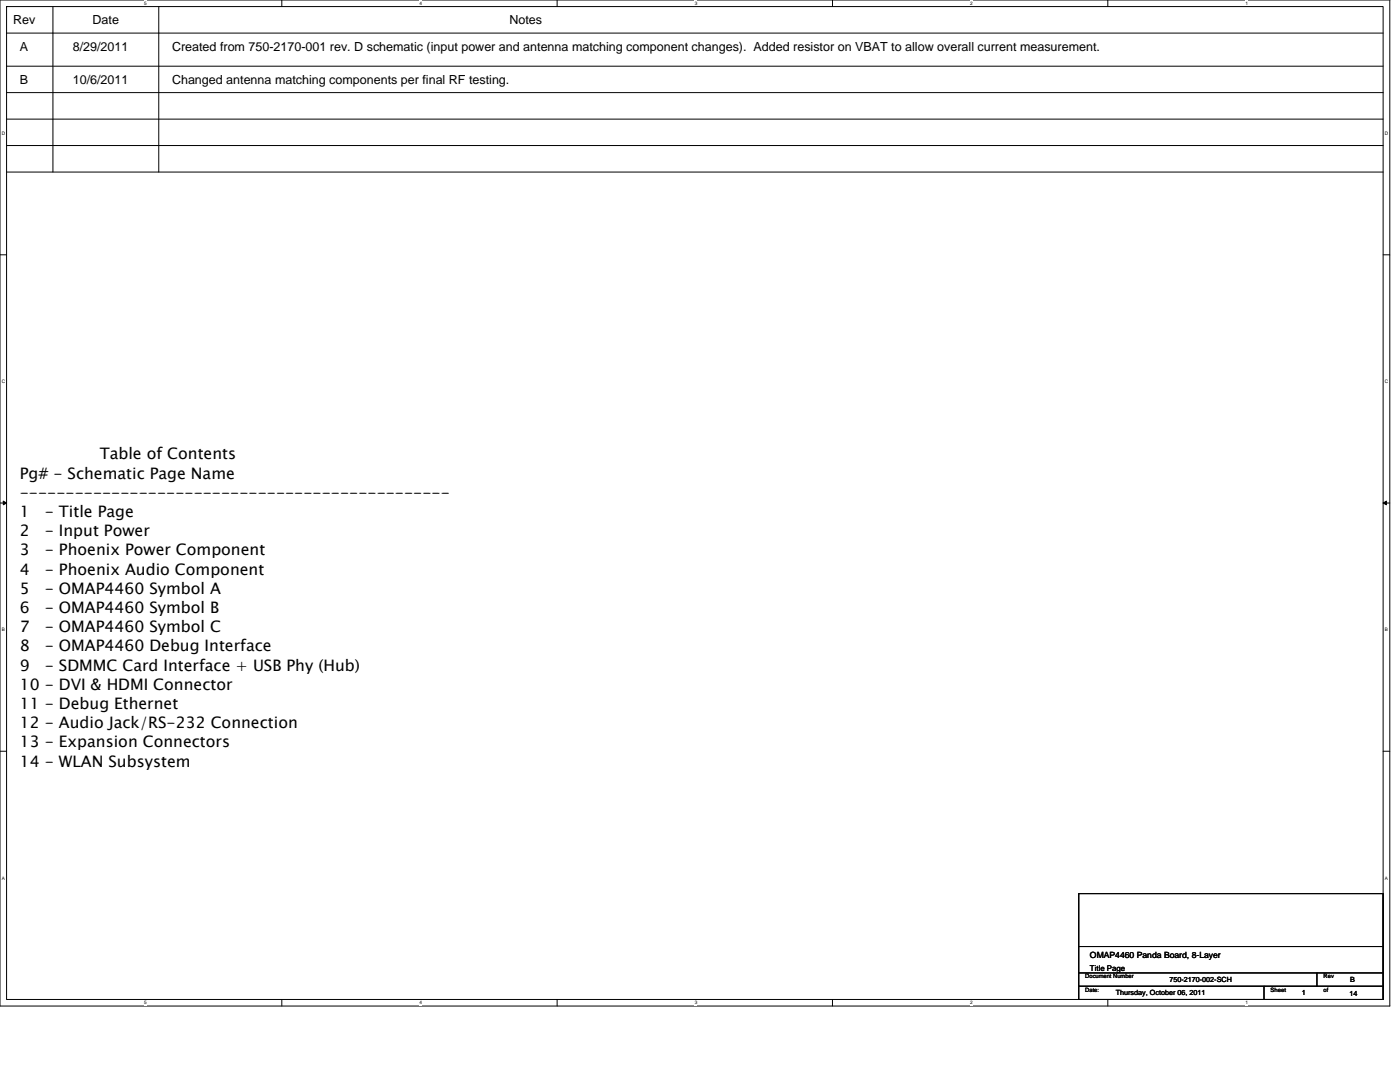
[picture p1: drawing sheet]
<svg xmlns="http://www.w3.org/2000/svg" width="279mm" height="216mm" viewBox="0 0 279 216" stroke-linecap="round" stroke-linejoin="round" font-family="sans-serif">
<defs><g id="words">
<g font-size="3.2">
<text x="4" y="95.5">Pg# - Schematic Page Name</text>
<text x="19.9" y="91.7">Table of Contents</text>
<text x="4" y="99.3">-----------------------------------------------</text>
<text x="4" y="103.1">1</text>
<text x="4" y="107">2</text>
<text x="8.9" y="103.1">- Title Page</text>
<text x="8.9" y="107">- Input Power</text>
<text x="4" y="110.8">3</text>
<text x="8.9" y="110.8">- Phoenix Power Component</text>
<text x="4" y="114.6">4</text>
<text x="4" y="118.5">5</text>
<text x="8.9" y="114.6">- Phoenix Audio Component</text>
<text x="8.9" y="118.5">- OMAP4460 Symbol A</text>
<text x="4" y="122.3">6</text>
<text x="8.9" y="122.3">- OMAP4460 Symbol B</text>
<text x="4" y="126.1">7</text>
<text x="4" y="130">8</text>
<text x="8.9" y="126.1">- OMAP4460 Symbol C</text>
<text x="8.9" y="130">- OMAP4460 Debug Interface</text>
<text x="4" y="133.8">9</text>
<text x="4" y="137.6">10 - DVI &amp; HDMI Connector</text>
<text x="8.9" y="133.8">- SDMMC Card Interface + USB Phy (Hub)</text>
<text x="4" y="141.5">11 - Debug Ethernet</text>
<text x="4" y="145.3">12 - Audio Jack/RS-232 Connection</text>
<text x="4" y="149.1">13 - Expansion Connectors</text>
<text x="4" y="153">14 - WLAN Subsystem</text>
</g>
<g font-size="2.5">
<text x="2.6" y="4.9">Rev</text>
<text x="18.5" y="4.9">Date</text>
<text x="101.7" y="4.9">Notes</text>
<text x="4" y="10.2">A</text>
<text x="14.5" y="10.2">8/29/2011</text>
<text x="34.3" y="10.2">Created from 750-2170-001 rev. D schematic (input power and antenna matching component changes). Added resistor on VBAT to allow overall current measurement.</text>
<text x="4" y="16.8">B</text>
<text x="14.5" y="16.8">10/6/2011</text>
<text x="34.3" y="16.8">Changed antenna matching components per final RF testing.</text>
</g>
<text font-size="1.7" x="217.5" y="191.2">OMAP4460 Panda Board, 8-Layer</text>
<text font-size="1.6" x="217.5" y="193.7">Title Page</text>
<g font-size="1.4">
<text x="233.4" y="196">750-2170-002-SCH</text>
<text x="269.4" y="196">B</text>
<text x="222.7" y="198.6">Thursday, October 06, 2011</text>
<text x="259.8" y="198.6">1</text>
<text x="269.3" y="198.7">14</text>
</g>
<g font-size="1.2">
<text x="216.6" y="197.9">Date:</text>
<text x="216.6" y="195.2">Document Number</text>
<text x="253.6" y="197.9">Sheet</text>
<text x="264.2" y="195.2">Rev</text>
<text x="264.2" y="197.9">of</text>
</g>
<g font-size=".9">
<text x="28.8" y="1">5</text>
<text x="83.7" y="1">4</text>
<text x="138.6" y="1">3</text>
<text x="193.6" y="1">2</text>
<text x="248.5" y="1">1</text>
<text x=".3" y="26.9">D</text>
<text x="276.4" y="26.9">D</text>
<text x=".3" y="76.5">C</text>
<text x="276.4" y="76.5">C</text>
<text x=".3" y="126">B</text>
<text x="276.4" y="126">B</text>
<text x=".3" y="175.5">A</text>
<text x="276.4" y="175.5">A</text>
<text x="28.8" y="200.4">5</text>
<text x="83.7" y="200.4">4</text>
<text x="138.6" y="200.4">3</text>
<text x="193.6" y="200.4">2</text>
<text x="248.5" y="200.4">1</text>
</g>
</g></defs>
<path d="M0 0h277.4v200.7h-277.4zM1.3 1.3h274.7v198.1h-274.7z" fill="none" stroke="#000" stroke-width=".2"/>
<g fill="#fff">
<path d="M28.8 .1h.5v1.1h-.5z"/>
<path d="M28.8 199.6h.5v1h-.5z"/>
</g>
<path d="M56.2 0v1.3M56.2 199.4v1.3" fill="none" stroke="#000" stroke-width=".2"/>
<g fill="#fff">
<path d="M83.7 .1h.5v1.1h-.5z"/>
<path d="M83.7 199.6h.5v1h-.5z"/>
</g>
<path d="M111.2 0v1.3M111.2 199.4v1.3" fill="none" stroke="#000" stroke-width=".2"/>
<g fill="#fff">
<path d="M138.6 .1h.5v1.1h-.5z"/>
<path d="M138.6 199.6h.5v1h-.5z"/>
</g>
<path d="M166.1 0v1.3M166.1 199.4v1.3" fill="none" stroke="#000" stroke-width=".2"/>
<g fill="#fff">
<path d="M193.6 .1h.5v1.1h-.5z"/>
<path d="M193.6 199.6h.5v1h-.5z"/>
</g>
<path d="M221.1 0v1.3M221.1 199.4v1.3" fill="none" stroke="#000" stroke-width=".2"/>
<g fill="#fff">
<path d="M248.5 .1h.5v1.1h-.5z"/>
<path d="M248.5 199.6h.5v1h-.5z"/>
<path d="M.3 26.1h.7v1h-.7z"/>
<path d="M276.4 26.1h.7v1h-.7z"/>
<path d="M.3 75.6h.7v1.1h-.7z"/>
<path d="M276.4 75.6h.7v1.1h-.7z"/>
</g>
<path d="M0 50.8h1.3M276 50.8h1.3" fill="none" stroke="#000" stroke-width=".2"/>
<g fill="#fff">
<path d="M.3 125.1h.7v1.1h-.7z"/>
<path d="M276.4 125.1h.6v1.1h-.6z"/>
</g>
<path d="M0 100.4h1.3M276 100.4h1.3" fill="none" stroke="#000" stroke-width=".2"/>
<path d="M.7 100l.6 .4-.6 .3zM276 100.4l.7-.4v.7z" fill="#000" stroke="#000" stroke-width=".2"/>
<g fill="#fff">
<path d="M.3 174.7h.7v1h-.7z"/>
<path d="M276.4 174.7h.6v1h-.6z"/>
</g>
<g fill="none" stroke="#000" stroke-width=".2">
<path d="M1.3 6.6h274.7M1.3 18.5h274.7M1.3 13.2h274.7M10.6 1.3v33M31.7 1.3v33M1.3 23.8h274.7M1.3 29h274.7M1.3 34.3h274.7M0 149.9h1.3M276 149.9h1.3M215.3 178.3h60.7v21.1h-60.7zM215.3 188.9h60.7"/>
<path d="M215.3 194.1h60.7M215.3 196.8h60.7M252.3 196.8v2.6M262.8 194.1v2.7"/>
</g>
<use href="#words"/>
</svg>
